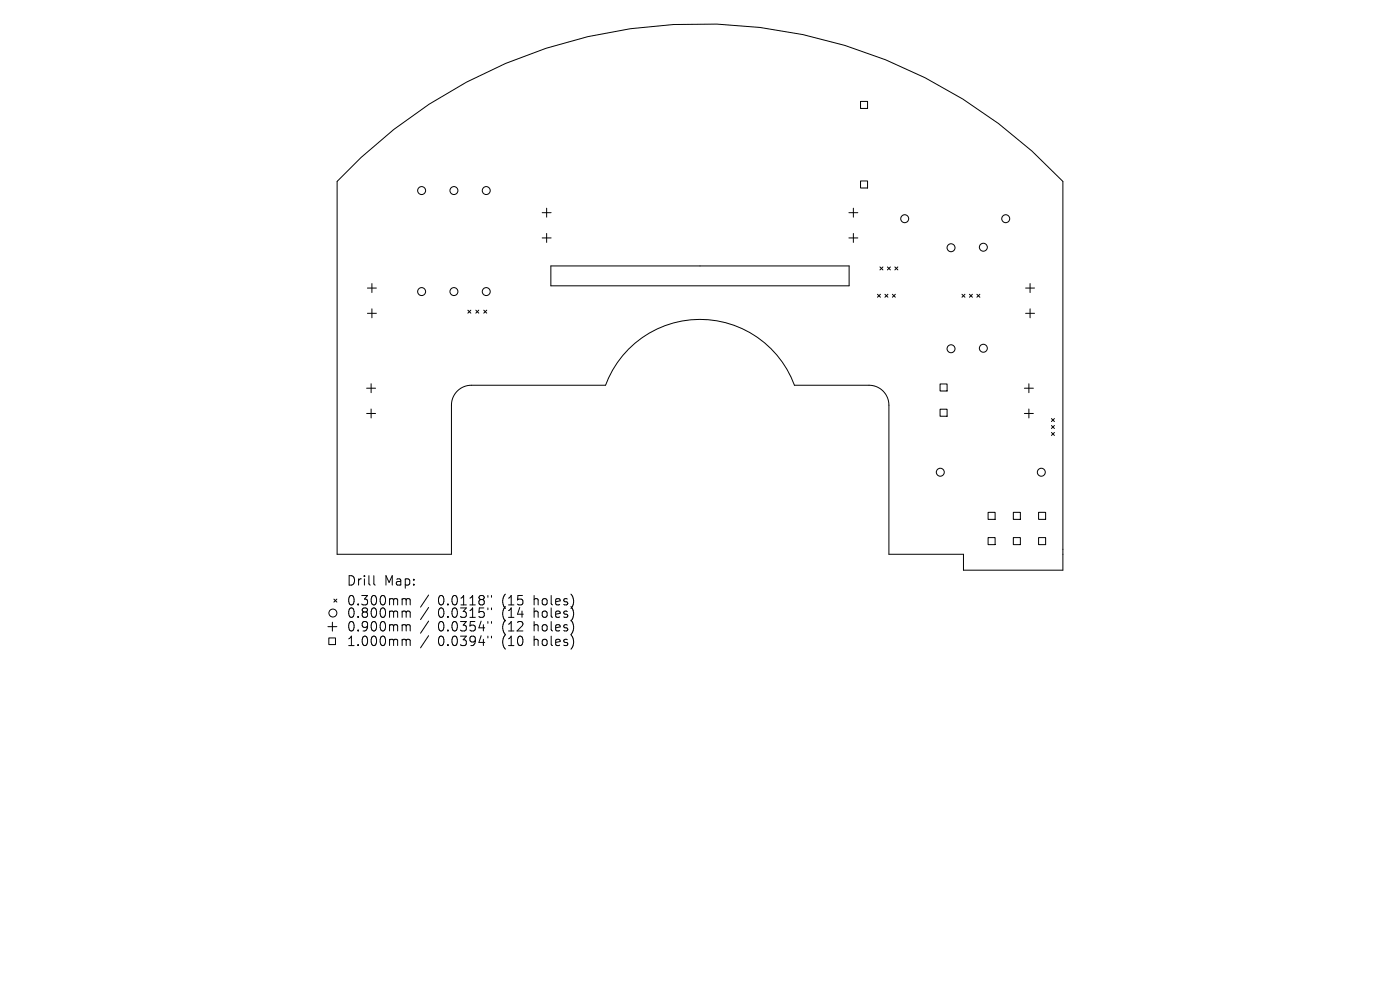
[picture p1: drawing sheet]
<svg xmlns="http://www.w3.org/2000/svg" width="297mm" height="210mm" viewBox="0 0 297 210" stroke-linecap="round" stroke-linejoin="round" font-family="sans-serif">
<defs><g id="words">
<g font-size="2.8">
<text x="73.5" y="124.5">Drill</text>
<text x="81.5" y="124.5">Map:</text>
<text x="73.5" y="128.7">0.300mm</text>
<text x="73.5" y="131.3">0.800mm</text>
<text x="92.9" y="128.7">0.0118&quot;</text>
<text x="92.9" y="131.3">0.0315&quot;</text>
<text x="106.6" y="128.7">(15</text>
<text x="106.6" y="131.3">(14</text>
<text x="113.5" y="128.7">holes)</text>
<text x="113.5" y="131.3">holes)</text>
<text x="73.5" y="134.2">0.900mm</text>
<text x="73.5" y="137.3">1.000mm</text>
<text x="92.9" y="134.2">0.0354&quot;</text>
<text x="92.9" y="137.3">0.0394&quot;</text>
<text x="106.6" y="134.2">(12</text>
<text x="106.6" y="137.3">(10</text>
<text x="113.5" y="134.2">holes)</text>
<text x="113.5" y="137.3">holes)</text>
</g>
</g></defs>
<g fill="none" stroke="#000" stroke-width=".21">
<path d="M71.5 38.5a105.4 105.4 0 0 1 154 0v82.5h-21.1v-3.4h-15.8v-31.7a4.2 4.2 0 0 0-4.2-4.2h-15.9a21.4 21.4 0 0 0-20-13.9 21.4 21.4 0 0 0-20 13.9h-28.5a4.2 4.2 0 0 0-4.2 4.2v31.7h-24.3zM182.6 21.5h1.4v1.5h-1.4zM182.6 38.4h1.4v1.5h-1.4zM115 45.1h1.9M115 50.5h1.9M116 44.2v1.9M116 49.5v1.9M116.9 56.4h63.2v4.2h-63.2zM180.1 45.1h1.9M180.1 50.5h1.9M181 44.2v1.9M181 49.5v1.9"/>
<path d="M186.7 56.6l.6 .7M187.3 56.6l-.6 .7M188.3 56.6l.6 .7M188.9 56.6l-.6 .7M189.8 56.6l.7 .7M190.5 56.6l-.7 .7M78 61.1h1.8M78 66.5h1.8M78.9 60.2v1.9M78.9 65.5v1.9M99.3 65.8l.6 .6M99.9 65.8l-.6 .6"/>
<path d="M100.9 65.8l.7 .6M101.6 65.8l-.7 .6M102.6 65.8l.7 .6M103.3 65.8l-.7 .6M186.1 62.4l.7 .7M186.8 62.4l-.7 .7M187.7 62.4l.7 .7M188.4 62.4l-.7 .7M189.3 62.4l.6 .7M189.9 62.4l-.6 .7M204.1 62.4l.6 .7M204.7 62.4l-.6 .7"/>
<path d="M205.7 62.4l.6 .7M206.3 62.4l-.6 .7M207.2 62.4l.7 .7M207.9 62.4l-.7 .7M217.6 61.1h1.9M217.6 66.5h1.9M218.5 60.2v1.9M218.5 65.5v1.9M77.8 82.4h1.9M77.8 87.7h1.9M78.7 81.4v1.9M78.7 86.8v1.9"/>
<path d="M199.4 81.5h1.5v1.4h-1.5zM199.4 86.8h1.5v1.5h-1.5zM217.3 82.4h1.9M217.3 87.7h1.9M218.3 81.4v1.9M218.3 86.8v1.9M223.1 88.8l.6 .6M223.1 90.3l.6 .6M223.1 91.7l.6 .7M223.7 88.8l-.6 .6M223.7 90.3l-.6 .6M223.7 91.7l-.6 .7"/>
<path d="M209.6 108.7h1.5v1.5h-1.5zM209.6 114h1.5v1.5h-1.5zM215 108.7h1.5v1.5h-1.5zM215 114h1.5v1.5h-1.5zM220.3 108.7h1.5v1.5h-1.5zM220.3 114h1.5v1.5h-1.5zM69.6 132.9h1.9M69.8 135.3h1.4v1.4h-1.4zM70.5 132v1.9M70.8 127.1l.7 .6M71.5 127.1l-.7 .6M79.3 122.1v1.7l.3 .3"/>
<path d="M85.6 127l.5 .1 .1 .2M85.6 129.6h.3l.3 .3M85.6 132.5l.5 .1 .1 .2M85.6 135.6l.5 .1 .1 .2M86.2 127.3l.3-.3 .4 .1 .1 1.2M86.2 127.3v1M86.2 129.9v1.1M86.2 132.8v1M86.2 135.9v1M86.2 129.9l.3-.3 .4 .1 .1 1.3M86.2 132.8l.3-.3 .4 .1 .1 1.2M86.2 135.9l.3-.3 .4 .1 .1 1.2"/>
<path d="M90.9 126.2l-1.7 2.6M90.9 128.9l-1.7 2.5M90.9 131.8l-1.7 2.5M90.9 134.8l-1.7 2.6M103.5 126.3v.4M103.5 129v.3M103.5 131.8v.4M103.5 134.9v.4M104.3 126.3v.4M104.3 129v.3M104.3 131.8v.4M104.3 134.9v.4"/>
<circle cx="89.4" cy="40.4" r=".84"/>
<circle cx="96.3" cy="40.4" r=".84"/>
<circle cx="103.2" cy="40.4" r=".84"/>
<circle cx="191.9" cy="46.4" r=".84"/>
<circle cx="201.8" cy="52.6" r=".84"/>
<circle cx="208.6" cy="52.4" r=".84"/>
<circle cx="213.4" cy="46.4" r=".84"/>
<circle cx="89.4" cy="61.9" r=".84"/>
<circle cx="96.3" cy="61.9" r=".84"/>
<circle cx="103.2" cy="61.9" r=".84"/>
<circle cx="201.8" cy="74" r=".84"/>
<circle cx="208.6" cy="73.9" r=".84"/>
<circle cx="199.5" cy="100.2" r=".84"/>
<circle cx="220.9" cy="100.2" r=".84"/>
<circle cx="70.6" cy="130" r=".84"/>
</g>
<use href="#words"/>
</svg>
